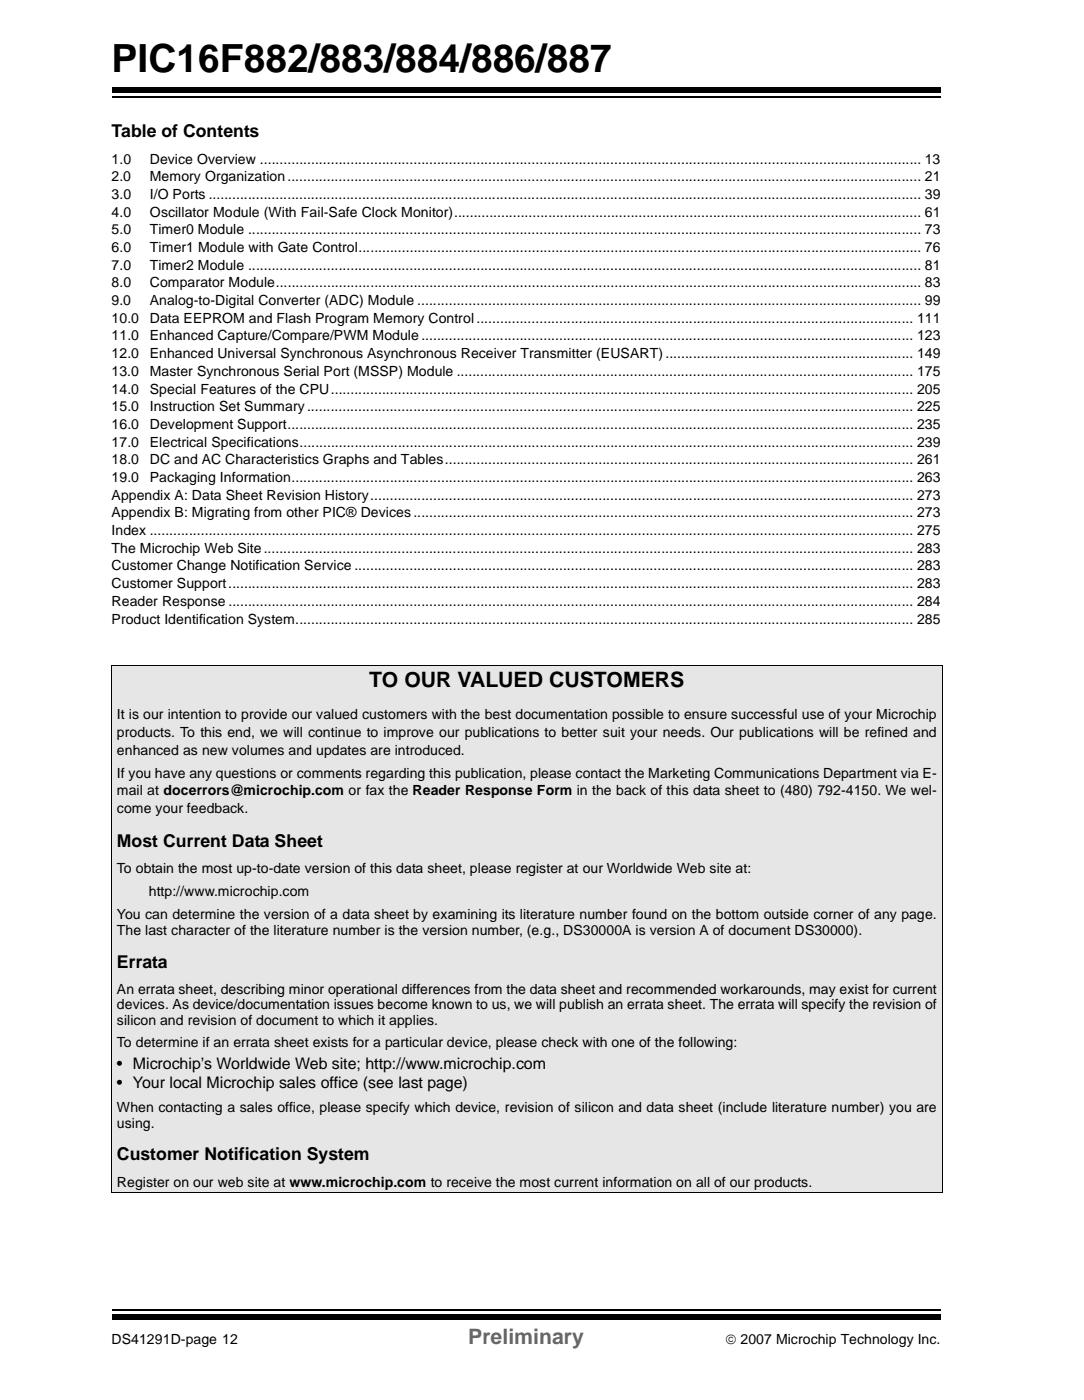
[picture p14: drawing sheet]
<svg xmlns="http://www.w3.org/2000/svg" width="216mm" height="279mm" viewBox="0 0 216 279" stroke-linecap="round" stroke-linejoin="round" font-family="sans-serif">
<defs><g id="words">
<text font-size="7.7" x="22.2" y="14.4">PIC16F882/883/884/886/887</text>
<text font-size="4.2" x="73.5" y="136.9">TO OUR VALUED CUSTOMERS</text>
<text font-size="4.2" fill="#656565" x="93.3" y="267.8">Preliminary</text>
<g font-size="3.5">
<text x="22.2" y="27.4">Table of Contents</text>
<text x="23.3" y="168.9">Most Current Data Sheet</text>
<text x="23.3" y="192.9">Errata</text>
<text x="23.3" y="231.3">Customer Notification System</text>
</g>
<g font-size="3.2">
<text x="23.3" y="213.1">• Microchip’s Worldwide Web site; http://www.microchip.com</text>
<text x="23.3" y="217">• Your local Microchip sales office (see last page)</text>
</g>
<g font-size="2.8">
<text x="22.2" y="32.6">1.0</text>
<text x="29.9" y="32.6">Device Overview ........................................................................................................................................................................ 13</text>
<text x="22.2" y="36.1">2.0</text>
<text x="22.2" y="39.6">3.0</text>
<text x="29.9" y="36.1">Memory Organization................................................................................................................................................................. 21</text>
<text x="29.9" y="39.6">I/O Ports ..................................................................................................................................................................................... 39</text>
<text x="22.2" y="43.2">4.0</text>
<text x="22.2" y="46.7">5.0</text>
<text x="29.9" y="46.7">Timer0 Module ........................................................................................................................................................................... 73</text>
<text x="29.9" y="43.2">Oscillator Module (With Fail-Safe Clock Monitor)....................................................................................................................... 61</text>
<text x="22.2" y="50.2">6.0</text>
<text x="22.2" y="53.8">7.0</text>
<text x="29.9" y="53.8">Timer2 Module ........................................................................................................................................................................... 81</text>
<text x="29.9" y="50.2">Timer1 Module with Gate Control............................................................................................................................................... 76</text>
<text x="22.2" y="57.3">8.0</text>
<text x="29.9" y="57.3">Comparator Module.................................................................................................................................................................... 83</text>
<text x="22.2" y="60.8">9.0</text>
<text x="22.2" y="64.3">10.0</text>
<text x="29.9" y="64.3">Data EEPROM and Flash Program Memory Control............................................................................................................... 111</text>
<text x="29.9" y="60.8">Analog-to-Digital Converter (ADC) Module ................................................................................................................................ 99</text>
<text x="22.2" y="67.9">11.0</text>
<text x="22.2" y="71.4">12.0</text>
<text x="29.9" y="71.4">Enhanced Universal Synchronous Asynchronous Receiver Transmitter (EUSART)............................................................... 149</text>
<text x="29.9" y="67.9">Enhanced Capture/Compare/PWM Module ............................................................................................................................. 123</text>
<text x="22.2" y="74.9">13.0</text>
<text x="29.8" y="74.9">Master Synchronous Serial Port (MSSP) Module .................................................................................................................... 175</text>
<text x="22.2" y="78.4">14.0</text>
<text x="22.2" y="82">15.0</text>
<text x="29.9" y="82">Instruction Set Summary.......................................................................................................................................................... 225</text>
<text x="29.9" y="78.4">Special Features of the CPU.................................................................................................................................................... 205</text>
<text x="22.2" y="85.5">16.0</text>
<text x="22.2" y="89">17.0</text>
<text x="29.9" y="85.5">Development Support............................................................................................................................................................... 235</text>
<text x="29.9" y="89">Electrical Specifications............................................................................................................................................................ 239</text>
<text x="22.2" y="92.5">18.0</text>
<text x="29.9" y="92.5">DC and AC Characteristics Graphs and Tables....................................................................................................................... 261</text>
<text x="22.2" y="96.1">19.0</text>
<text x="22.2" y="99.6">Appendix A: Data Sheet Revision History.......................................................................................................................................... 273</text>
<text x="29.9" y="96.1">Packaging Information.............................................................................................................................................................. 263</text>
<text x="22.2" y="103.1">Appendix B: Migrating from other PIC® Devices............................................................................................................................... 273</text>
<text x="22.2" y="106.7">Index .................................................................................................................................................................................................. 275</text>
<text x="22.2" y="110.2">The Microchip Web Site..................................................................................................................................................................... 283</text>
<text x="22.2" y="113.7">Customer Change Notification Service .............................................................................................................................................. 283</text>
<text x="22.2" y="117.3">Customer Support.............................................................................................................................................................................. 283</text>
<text x="22.2" y="120.8">Reader Response .............................................................................................................................................................................. 284</text>
<text x="22.2" y="124.3">Product Identification System............................................................................................................................................................. 285</text>
<text x="23.3" y="143.3">It is our intention to provide our valued customers with the best documentation possible to ensure successful use of your Microchip</text>
<text x="23.3" y="146.9">products. To this end, we will continue to improve our publications to better suit your needs. Our publications will be refined and</text>
<text x="23.3" y="150.4">enhanced as new volumes and updates are introduced.</text>
<text x="23.3" y="155">If you have any questions or comments regarding this publication, please contact the Marketing Communications Department via E-</text>
<text x="23.3" y="158.5">mail at docerrors@microchip.com or fax the Reader Response Form in the back of this data sheet to (480) 792-4150. We wel-</text>
<text x="23.3" y="162.1">come your feedback.</text>
<text x="23.3" y="174">To obtain the most up-to-date version of this data sheet, please register at our Worldwide Web site at:</text>
<text x="29.6" y="178.6">http://www.microchip.com</text>
<text x="23.3" y="183.2">You can determine the version of a data sheet by examining its literature number found on the bottom outside corner of any page.</text>
<text x="23.3" y="186.4">The last character of the literature number is the version number, (e.g., DS30000A is version A of document DS30000).</text>
<text x="23.3" y="198">An errata sheet, describing minor operational differences from the data sheet and recommended workarounds, may exist for current</text>
<text x="23.3" y="201.2">devices. As device/documentation issues become known to us, we will publish an errata sheet. The errata will specify the revision of</text>
<text x="23.3" y="204.4">silicon and revision of document to which it applies.</text>
<text x="23.3" y="208.6">To determine if an errata sheet exists for a particular device, please check with one of the following:</text>
<text x="23.3" y="221.7">When contacting a sales office, please specify which device, revision of silicon and data sheet (include literature number) you are</text>
<text x="23.3" y="224.9">using.</text>
<text x="23.3" y="236.5">Register on our web site at www.microchip.com to receive the most current information on all of our products.</text>
<text x="22.2" y="267.8">DS41291D-page 12</text>
<text x="144.5" y="267.8">© 2007 Microchip Technology Inc.</text>
</g>
</g></defs>
<path d="M22.2 19.3h165.1" fill="none" stroke="#000" stroke-width=".34"/>
<path d="M22.2 17.4h165.1v1h-165.1z" fill="#000"/>
<path d="M22.2 260h165.1v5.9h-165.1z" fill="#fff"/>
<path d="M22.2 261h165.1" fill="none" stroke="#000" stroke-width=".34"/>
<path d="M22.2 262h165.1v1.1h-165.1z" fill="#000"/>
<path d="M22.2 132.7h165.4v105.1h-165.4z" fill="#e6e6e6"/>
<path d="M22.2 132.7h165.5M22.2 132.8v104.9M187.6 132.8v104.9M22.2 237.8h165.5" fill="none" stroke="#000" stroke-width=".2"/>
<use href="#words"/>
</svg>
